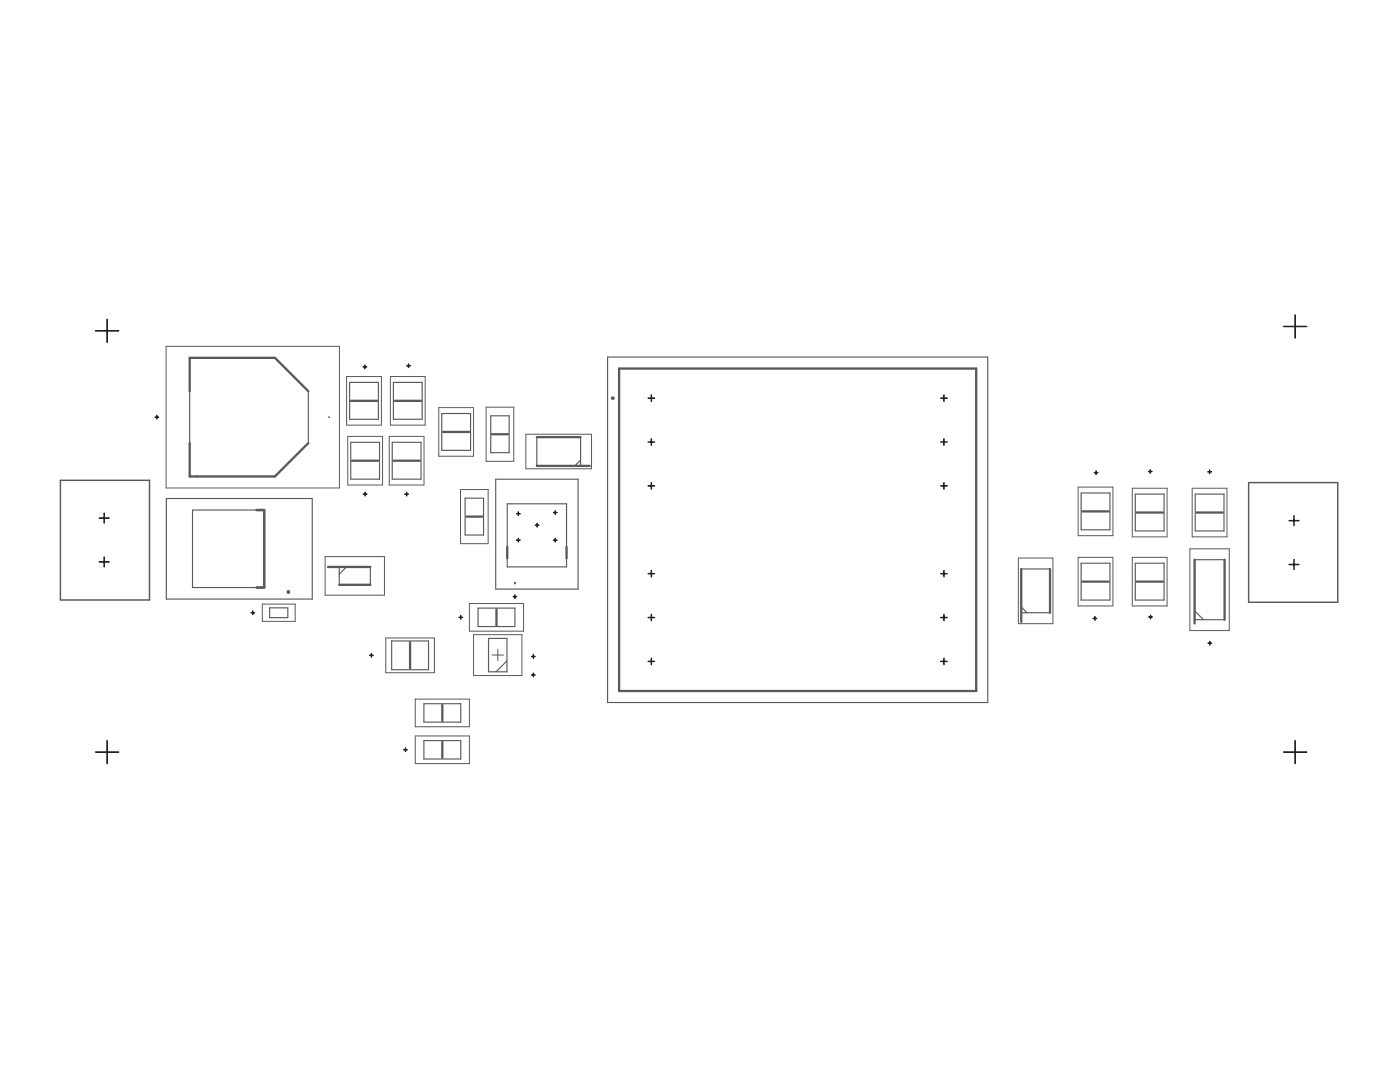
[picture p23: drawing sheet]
<svg xmlns="http://www.w3.org/2000/svg" width="279mm" height="216mm" viewBox="0 0 279 216" stroke-linecap="round" stroke-linejoin="round" font-family="sans-serif">
<path d="M12.1 95.8h17.7v23.9h-17.7zM249.2 96.3h17.8v23.9h-17.8z" fill="none" stroke="#5a5a5a" stroke-width=".29"/>
<g fill="none" stroke="#5a5a5a" stroke-width=".2">
<path d="M33.1 69.1h34.6v28.3h-34.6zM69.2 75.1h6.9v9.7h-6.9zM77.9 75.1h7v9.7h-7zM69.4 87.1h6.9v9.7h-6.9zM77.7 87.1h6.9v9.7h-6.9zM87.6 81.3h6.9v9.7h-6.9zM91.9 97.7h5.5v10.8h-5.5zM97 81.2h5.5v10.8h-5.5zM104.9 86.6h13.2v6.9h-13.2zM215.2 97.2h6.9v9.7h-6.9zM226 97.4h6.9v9.7h-6.9zM237.9 97.4h7v9.7h-7z"/>
<path d="M64.9 111.1h11.8v7.7h-11.8zM203.2 111.3h6.9v13.1h-6.9zM215.2 111.2h6.9v9.7h-6.9zM226 111.2h6.9v9.7h-6.9zM237.5 109.5h7.8v16.3h-7.8zM52.4 120.5h6.5v3.5h-6.5zM77 127.3h9.7v6.9h-9.7zM82.9 139.5h10.8v5.5h-10.8zM93.7 120.4h10.8v5.5h-10.8zM94.5 126.6h9.7v8.2h-9.7zM98.2 130.7h2.3M99.3 129.6v2.3"/>
<path d="M82.9 146.9h10.8v5.5h-10.8z"/>
<circle cx="65.7" cy="83.2" r=".06"/>
</g>
<g fill="none" stroke="#5a5a5a" stroke-width=".23">
<path d="M37.9 71.4h17l6.6 6.7v10.3l-6.6 6.7h-17zM69.8 76.3h5.7v7.4h-5.7zM78.5 76.3h5.8v7.4h-5.8zM121.3 71.2h75.8v69h-75.8zM123.6 73.5h71.2v64.4h-71.2zM33.2 99.5h29.1v20h-29.1zM70 88.3h5.7v7.3h-5.7zM78.3 88.3h5.7v7.3h-5.7zM88.2 82.5h5.7v7.4h-5.7zM92.8 99.4h3.7v7.4h-3.7zM97.9 83h3.7v7.3h-3.7zM98.9 95.6h16.5v21.9h-16.5z"/>
<path d="M107.1 87.2h8.8v5.8h-8.8zM115.9 91.8l-1.2 1.2M215.8 98.4h5.7v7.3h-5.7zM226.6 98.6h5.7v7.3h-5.7zM238.5 98.6h5.8v7.3h-5.8zM38.4 101.8h14.3v15.4h-14.3zM67.7 113.1h6.2v3.6h-6.2zM69.1 113.1l-1.4 1.5M101.2 100.5h11.9v12.6h-11.9zM203.8 113.5h5.8v8.8h-5.8zM215.8 112.4h5.7v7.3h-5.7zM226.6 112.4h5.7v7.3h-5.7z"/>
<path d="M238.4 111.7h6v12h-6zM53.8 121.3h3.6v1.9h-3.6zM78.2 127.9h7.3v5.7h-7.3zM95.4 121.3h7.4v3.7h-7.4zM97.5 127.4h3.7v6.7h-3.7zM101.2 131.9l-2.2 2.2M203.8 121.1l1.2 1.2M238.4 121.9l1.8 1.8M84.6 140.4h7.4v3.7h-7.4zM84.6 147.8h7.4v3.6h-7.4z"/>
<circle cx="102.8" cy="116.4" r=".11"/>
</g>
<g fill="none" stroke="#5a5a5a" stroke-width=".46">
<path d="M37.9 78.1v-6.7h17l6.6 6.7M70 80h5.3M78.7 80h5.3M122.2 79.4l.1 .2 .1-.2M122.2 79.4l.1-.1 .1 .1M122.2 79.4h.2M123.6 73.5h71.2v64.4h-71.2zM37.9 88.4v6.7h17l6.6-6.7M70.2 91.9h5.3M78.5 91.9h5.3M88.4 86.2h5.3M98.2 86.6h3.2"/>
<path d="M107.1 93h10.6M107.1 87.2h8.8M51.2 101.8h1.5v15.4h-1.5M65.5 113.1h8.4M67.7 116.7h6.2M93.1 103.1h3.2M101.2 109.1v2.3M113.1 109.1v2.3M203.8 113.5v10.6M209.6 113.5v8.8M216 102h5.3M216 116.1h5.3"/>
<path d="M226.8 102.3h5.3M226.8 116.1h5.3M238.4 111.7v12.7M238.8 102.3h5.2M244.4 111.7v12M81.8 128.1v5.3M99.1 121.6v3.2M88.3 140.6v3.3M88.3 148v3.2"/>
<circle cx="57.5" cy="118.1" r=".12"/>
</g>
<g fill="none" stroke="#000" stroke-width=".29">
<path d="M19.1 66h4.6M21.4 63.7v4.6M72.5 73.2h.7M72.8 72.9v.7M81.2 73h.7M81.5 72.6v.7M129.4 79.4h1.2M130 78.8v1.3M187.8 79.4h1.2M188.4 78.8v1.3M256.2 65.1h4.6M258.5 62.8v4.6"/>
<path d="M31 83.2h.6M31.3 82.9v.7M72.5 98.6h.7M72.9 98.3v.6M80.8 98.6h.7M81.2 98.3v.6M129.4 97h1.2M129.4 88.2h1.2M130 87.6v1.2M130 96.3v1.3M187.8 97h1.2M187.8 88.2h1.2"/>
<path d="M188.4 87.6v1.2M188.4 96.3v1.3M218.4 94.3h.7M218.7 94v.7M229.2 94.1h.7M229.6 93.7v.7M241.1 94.1h.7M241.4 93.8v.7M19.8 103.4h2M19.8 112.1h2M20.8 102.4v2M20.8 111.2v1.9"/>
<path d="M102.4 119h.7M102.8 118.7v.7M103.1 107.8h.7M103.1 102.5h.7M103.5 102.2v.6M103.5 107.4v.7M106.8 104.8h.7M107.2 104.5v.6M110.5 107.8h.7M110.5 102.3h.7M110.8 101.9v.7M110.8 107.4v.7"/>
<path d="M129.4 114.5h1.2M130 113.8v1.3M187.8 114.5h1.2M188.4 113.8v1.3M257.3 103.9h1.9M257.3 112.6h1.9M258.2 102.9v2M258.2 111.7v1.9M50.1 122.3h.7M50.5 121.9v.7M73.8 130.8h.7M74.1 130.4v.7"/>
<path d="M91.6 123.2h.7M92 122.8v.7M106.1 131h.7M106.1 134.7h.7M106.4 130.7v.6M106.4 134.3v.7M129.4 123.2h1.2M129.4 132h1.2M130 122.6v1.3M130 131.3v1.3M187.8 123.2h1.2M187.8 132h1.2"/>
<path d="M188.4 122.6v1.3M188.4 131.3v1.3M218.2 123.4h.7M218.5 123.1v.6M229.3 123.1h.7M229.6 122.8v.7M241.1 128.3h.7M241.5 128v.7M19.1 150.1h4.6M21.4 147.8v4.6M80.6 149.6h.7M80.9 149.3v.7"/>
<path d="M256.2 150.1h4.6M258.5 147.8v4.6"/>
</g>
</svg>
